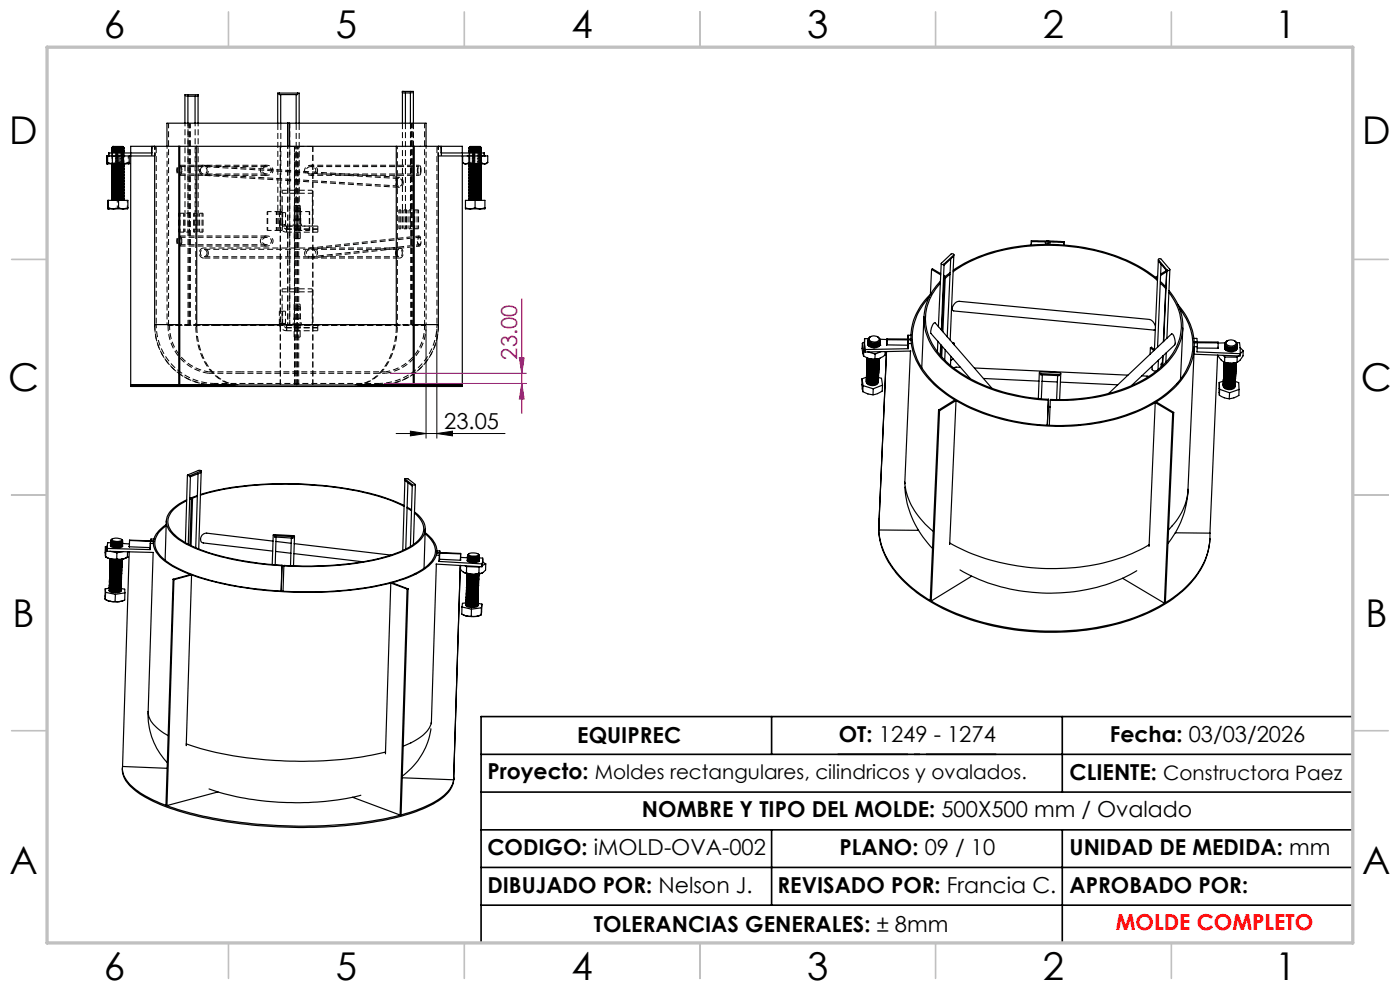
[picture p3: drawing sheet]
<svg xmlns="http://www.w3.org/2000/svg" width="297mm" height="210mm" viewBox="0 0 297 210" stroke-linecap="round" stroke-linejoin="round" font-family="sans-serif">
<defs><g id="words">
<g font-size="8.1">
<text x="22" y="8">6</text>
<text x="71.2" y="8">5</text>
<text x="121.2" y="8">4</text>
<text x="171.3" y="8">3</text>
<text x="221.3" y="8">2</text>
<text x="270.5" y="8">1</text>
<text x="2" y="30.5">D</text>
<text x="289" y="30.5">D</text>
<text x="1.7" y="83">C</text>
<text x="288.7" y="83">C</text>
<text x="2.7" y="133">B</text>
<text x="289.7" y="133">B</text>
<text x="2" y="185.5">A</text>
<text x="289" y="185.5">A</text>
<text x="22" y="208">6</text>
<text x="71.2" y="208">5</text>
<text x="121.2" y="208">4</text>
<text x="171.3" y="208">3</text>
<text x="221.3" y="208">2</text>
<text x="270.5" y="208">1</text>
</g>
<text font-size="4.7" fill="#a0006e" x="109.7" y="76.3" transform="rotate(-90 109.7 76.3)">23.00</text>
<g font-size="4.7">
<text x="94.2" y="90.9">23.05</text>
<text x="122.5" y="157.5">EQUIPREC</text>
<text x="178" y="157.4">OT: 1249 - 1274</text>
<text x="235.5" y="157.5">Fecha: 03/03/2026</text>
<text x="103.4" y="165.2">Proyecto: Moldes rectangulares, cilindricos y ovalados.</text>
<text x="226.9" y="165.5">CLIENTE: Constructora Paez</text>
<text x="136.2" y="173.3">NOMBRE Y TIPO DEL MOLDE: 500X500 mm / Ovalado</text>
<text x="103.4" y="181.3">CODIGO: iMOLD-OVA-002</text>
<text x="178.1" y="181.3">PLANO: 09 / 10</text>
<text x="226.9" y="181.3">UNIDAD DE MEDIDA: mm</text>
<text x="103.4" y="189.5">DIBUJADO POR: Nelson J.</text>
<text x="164.9" y="189.5">REVISADO POR: Francia C.</text>
<text x="226.9" y="189.5">APROBADO POR:</text>
<text x="126" y="197.7">TOLERANCIAS GENERALES: ± 8mm</text>
</g>
<text font-size="4.7" fill="#f00" x="236.7" y="197.3">MOLDE COMPLETO</text>
</g></defs>
<g fill="none" stroke="#000" stroke-width=".21" stroke-dasharray="1.3 .6" stroke-linecap="butt">
<path d="M86 19.7v-.3M87.1 19.7h.6M87.7 19.7v-.3M23.1 33.1v-.7M23.6 33.1l.2 .1M23.7 32.4v.7M23.8 34.4l.1 .2M23.8 34.1l.1 .1M23.8 33.8l.1 .1M23.8 33.7v.1M23.8 33.5l.1 .1M23.8 33.4v.1"/>
<path d="M23.8 33.2l.1 .1M23.8 33.1v.1M23.8 32.8l.1 .2M23.8 32.5l.1 .1M23.8 34.6l-.2 .1M23.8 32.4v.1M23.9 34.6l-.1 .1M23.9 34.2l-.1 .2M23.9 33.9l-.1 .2M23.9 33.6l-.1 .1M23.9 33.3l-.1 .1M23.9 33l-.1 .1"/>
<path d="M23.9 32.6l-.1 .2M26.1 34.6l.2-.2M26.1 34.2l.2-.1M26.1 33.9l.2-.1M26.1 33.6l.2-.1M26.1 33.3l.2-.1M26.1 33l.2-.2M26.1 32.6l.2-.1M26.3 33.2l.2-.1M26.3 34.7l-.2-.1M26.3 34.4l-.2-.2M26.3 34.1l-.2-.2"/>
<path d="M26.3 33.8v-.1M26.3 33.7l-.2-.1M26.3 33.5v-.1M26.3 33.4l-.2-.1M26.3 33.2v-.1M26.3 33.1l-.2-.1M26.3 32.8l-.2-.2M26.3 32.5l-.1-.1M26.3 33.1v-.7M26.5 34.7l-.2-.1M27.2 34.4l.1 .3M27.7 33.1v-.7"/>
<path d="M27.8 32.4v.7M32.2 33.1v-.7M39.3 20.4v-.3M39.8 20.4h-.5M41.4 20.4v-.3M59.3 20v-.3M62.5 31.1h.3M63.1 31.1h.3M63.2 20v-.3M63.2 20h-.1M85.4 26.1v18.4M87.1 26.1v18.4"/>
<path d="M93.6 33.1v-.7M98.1 32.4v.7M98.1 33.1v-.7M99.4 33.1l.2 .1M99.5 32.4v.7M99.5 33.4v.1M99.5 33.2l.2 .1M99.5 33.5l.2 .1M99.5 33.1v.1M99.5 33.8l.2 .1M99.5 33.7v.1M99.5 32.5l.2 .1"/>
<path d="M99.5 34.4l.2 .2M99.5 32.8l.2 .2M99.5 34.1l.2 .1M99.6 34.6l-.2 .1M99.6 32.4l-.1 .1M99.7 33.6l-.2 .1M99.7 33.3l-.2 .1M99.7 33.9l-.2 .2M99.7 34.2l-.2 .2M99.7 32.6l-.2 .2M99.7 33l-.2 .1M99.7 34.6l-.2 .1"/>
<path d="M101.9 33.3l.2-.1M101.9 33.6l.2-.1M101.9 33.9l.2-.1M101.9 32.6l.2-.1M101.9 34.6l.2-.2M101.9 33l.2-.2M101.9 34.2l.2-.1M102.1 33.2l.1-.1M102.1 33.5v-.1M102.1 33.7l-.2-.1M102.1 33.4l-.2-.1M102.1 33.2v-.1"/>
<path d="M102.1 33.8v-.1M102.1 34.1l-.2-.2M102.1 34.4l-.2-.2M102.1 32.8l-.2-.2M102.1 32.5l-.1-.1M102.1 33.1l-.2-.1M102.1 34.7l-.2-.1M102.1 33.1v-.7M102.2 34.7l-.1-.1M102.7 33.1v-.7M27 44.1l.1 .2M37.9 45.2h.3"/>
<path d="M37.9 49.2h.3M60.8 48l-.2-.3M62.4 43.6v7M62.4 49.3h.7M63.1 43.6h-.7M63.1 43.6v7M63.1 50.6h-.7M63.1 46.6h-.7M63.1 44.6h-.7M63.1 48h-.7M63.7 43.6v7M85.1 44.5h-.5"/>
<path d="M85.1 48.5h-.5M86 44.5v-18.4M87.7 44.5v-18.4M88.5 44.5h-.6M88.5 48.5h-.6M88.8 44.5h-.3M88.8 48.5h-.3M35.7 69a10 10 0 0 0 8.6 10.2M35.7 69h.3M41.5 69.1h.3M41.8 69.1h-.3M44.3 79.2h6.9"/>
<path d="M60.8 68.9l-.2-.3M61.1 68.9h-.1M61.1 68.9h.4M62.4 64.5v7M62.4 70.2h.6M62.5 69.1h.3M62.8 69.1h.3M63 64.5v7M63 64.5h-.6M63 71.5h-.6M63 67.5h-.6M63 65.5h-.6"/>
<path d="M63 68.9h-.6M63.1 69.1h.3M63.7 64.5v7M81.8 79.2a10 10 0 0 0 8.6-10.2M84.1 69.1h.2M84.3 69.1h-.2M90.1 69h.3M45.3 81.3v.3M62.8 81.6h.3M80.4 81.3h.1M80.5 81.6v-.3"/>
</g>
<g fill="none" stroke="#000" stroke-width=".21" stroke-dasharray="1.3 .6" stroke-dashoffset=".5" stroke-linecap="butt">
<path d="M26.1 34.6h-1M26.1 34.2h-1M26.1 33.9h-1M26.1 33.6h-1M26.1 33.3h-1M26.1 33h-1M26.1 32.6h-1M85.5 38.7a.88 .88 0 0 0-.9-1.1 .88 .88 0 0 0-.7 1.3 .82 .82 0 0 0 .9 .8 .82 .82 0 0 0 .7-1M100.8 33.6h-1.1M100.8 33.3h-1.1M100.8 33.9h-1.1M100.8 34.2h-1.1"/>
<path d="M100.8 32.6h-1.1M100.8 34.6h-1.1M100.8 33h-1.1M101.9 33.6h-1.1M101.9 33.3h-1.1M101.9 33.9h-1.1M101.9 34.2h-1.1M101.9 32.6h-1.1M101.9 34.6h-1.1M101.9 33h-1.1M22.9 44.1l1 .2M23.9 44.3l1-.2"/>
<path d="M24.9 44.1l1 .2M25.9 44.3l1.1-.2M37.9 45.2v4M38.2 45.2v4M39 45.2v4M39.2 45.2v4M39.9 49.2v-4M40.2 49.2v-4M41.1 45.2v4M41.2 45.2v4M41.4 45.2v4M41.8 45.2v4"/>
<path d="M42 49.2v-4M42.3 49.2v-4M42.9 45.2v4M43.1 45.2v4M56.7 44.9v4M56.8 44.9v4M58.6 44.9v4M58.7 44.9v4M58.9 44.9v4M59.2 44.9v4M59.6 48.9v-4M59.9 48.9v-4"/>
<path d="M62.5 44.9v4M62.8 44.9v4M63.2 44.9v4M63.5 48.9v-4M63.7 44.9v4M63.8 48.9v-4M65.6 44.9v4M65.7 44.9v4M66.1 54.5l22.9-2.6M83.9 53.7a.85 .85 0 0 0 .8 1 .85 .85 0 0 0 .8-.9 .86 .86 0 0 0-.7-1.2 .86 .86 0 0 0-.9 1.1M84.6 44.5v4M84.9 44.5v4"/>
<path d="M85.1 44.5v4M85.4 44.5v4M85.7 44.5v4M86 48.5v-4M86.2 44.5v4M86.3 48.5v-4M86.8 44.5v4M87.1 44.5v4M87.7 48.5v-4M87.9 44.5v4M88 44.5v4M88.5 44.5v4"/>
<path d="M88.8 44.5v4M88.9 50.1l-23.1 2.5M88.9 50.3l-23 2.6M33.1 68.8a12.5 12.5 0 0 0 12.2 12.5M45.9 69h44.2M90.4 68.9h-28.9M80.5 81.3a12.5 12.5 0 0 0 12.2-12.5"/>
</g>
<g fill="none" stroke="#000" stroke-width=".21" stroke-dasharray="1.3 .6" stroke-dashoffset=".4" stroke-linecap="butt">
<path d="M24.5 33.2h-.7M39 45.2h-.8M39 49.2h-.8M43.1 45.2h-.8M43.1 49.2h-.8M59.2 44.9h.7M59.2 48.9h.7M59.3 47.7a1.55 1.55 0 0 0 1.5 1.5M62.2 48h-2.3M63.7 46.5v-2.3M66.3 48h-2.3M35.7 69h10"/>
<path d="M36 69h9.9M59.3 68.6a1.55 1.55 0 0 0 1.5 1.6M62.1 68.9h-2.2M63.7 67.4v-2.3M66.3 68.9h-2.3M45.3 81.6a12.5 12.5 0 0 1-12.5-12.3M80.5 81.6a12.5 12.5 0 0 0 12.5-12.3"/>
</g>
<g fill="none" stroke="#000" stroke-width=".21" stroke-dasharray="1.3 .6" stroke-dashoffset=".3" stroke-linecap="butt">
<path d="M23.8 34.6h2.5M85.3 38.7a.66 .66 0 0 0-.7-.8 .66 .66 0 0 0-.4 1.1 .6 .6 0 0 0 .7 .5 .6 .6 0 0 0 .4-.8M99.6 34.6h2.5M44.2 53.7a1 1 0 0 0-1.2-1.1 1 1 0 0 0-.6 1.6 .96 .96 0 0 0 1.1 .5 .96 .96 0 0 0 .7-1M56.7 48.9h2.5M56.7 44.9h2.5M59.3 45.1v2.6M59.9 40.4h6.4M59.9 45.1v2.6M59.9 47.7h-.6h1.3h-.7M59.9 45.1h-.6M60 47.7v-2.6"/>
<path d="M60.6 45.1h-.7M60.6 47.7v-2.6M60.8 48.6v.6v-1.2v.6M63.1 49.3h.6M63.2 44.9h2.5M63.2 48.9h2.5M63.2 44.9h-.7M63.2 48.9h-.7M63.7 43.6h-.6M63.7 50.6h-.6M63.7 46.6h-.6M63.7 44.6h-.6"/>
<path d="M63.7 48h-.6M66.3 41h-6.4M67.4 48.6v.6M67.4 48v.6M84.1 53.7a.65 .65 0 0 0 .7 .8 .65 .65 0 0 0 .5-1 .62 .62 0 0 0-.7-.6 .62 .62 0 0 0-.5 .8M59.3 66v2.6M59.9 61.3h6.4M59.9 66v2.6M59.9 68.6h-.6h1.2h-.6M59.9 66h-.6M60 68.6v-2.6M60.6 66h-.7"/>
<path d="M60.6 68.6v-2.6M60.8 69.5v.7v-1.3v.6M63 70.2h.7M63.7 64.5h-.7M63.7 71.5h-.7M63.7 65.5h-.7M63.7 67.5h-.7M63.7 68.9h-.7M66.3 61.9h-6.4M67.4 69.5v.7M67.4 68.9v.6M49.9 81.6h.7"/>
<path d="M75.9 81.6h-.7"/>
</g>
<g fill="none" stroke="#000" stroke-width=".21" stroke-dasharray="1.3 .6" stroke-dashoffset=".6" stroke-linecap="butt">
<path d="M22.6 34.4l1.1 .3M23.7 34.7l1.1-.3M25.1 34.6h-1.2M25.1 34.2h-1.2M25.1 33.9h-1.2M25.1 33.6h-1.2M25.1 33.3h-1.2M25.1 33h-1.2M25.1 32.6h-1.2M26 34.7l-1.2-.3M26.3 34.7h-1.2M26.3 34.4h-1.2"/>
<path d="M26.3 34.1h-1.2M26.3 33.8h-1.2M26.3 33.7h-1.2M26.3 33.5h-1.2M26.3 33.4h-1.2M26.3 33.2h-1.2M26.3 33.1h-1.2M26.3 32.8h-1.2M26.3 32.5h-1.2M27.2 34.4l-1.2 .3M32.8 33.1v-2M32.8 31.1v2"/>
<path d="M32.9 31.1v2M38.4 36.1l-.2-.7a.64 .64 0 0 0-.6 1l.2 .4a.5 .5 0 0 0 .6-.1 .5 .5 0 0 0 0-.6M39.2 26.1v19.1M41.4 26.1v19.1M57.9 36.1a1.38 1.38 0 0 1-1.3 1.1 1.38 1.38 0 0 1-1.4-1.1 1.4 1.4 0 0 1 1.4-1 1.4 1.4 0 0 1 1.3 1M66 36.9h23M66 37.2h22.9M67 36.1a1.03 1.03 0 0 1-1.1 .8 1.03 1.03 0 0 1-.9-.9 1.08 1.08 0 0 1 1-.7 1.08 1.08 0 0 1 1 .8M67.4 36.1a1.45 1.45 0 0 1-1.4 1.1 1.45 1.45 0 0 1-1.4-1 1.42 1.42 0 0 1 1.4-1.1 1.42 1.42 0 0 1 1.4 1M88.9 35.1h-22.9M88.9 35.3h-22.9M93 31.1v2"/>
<path d="M93 33.1v-2M100.8 33.5h-1.3M100.8 33.4h-1.3M100.8 33.7h-1.3M100.8 33.2h-1.3M100.8 33.1h-1.3M100.8 33.8h-1.3M100.8 34.1h-1.3M100.8 34.4h-1.3M100.8 32.5h-1.3M100.8 32.8h-1.3M100.8 34.7h-1.3"/>
<path d="M100.8 33.2h-1.2M102.1 33.2h-1.3M102.1 33.5h-1.3M102.1 33.4h-1.3M102.1 33.7h-1.3M102.1 33.1h-1.3M102.1 33.8h-1.3M102.1 34.1h-1.3M102.1 34.4h-1.3M102.1 32.5h-1.3M102.1 32.8h-1.3M102.1 34.7h-1.3"/>
<path d="M38.4 51.1l-.2-.7a.64 .64 0 0 0-.6 1l.2 .4a.5 .5 0 0 0 .6-.1 .5 .5 0 0 0 0-.6M39.9 45.2v-19.1M40.2 45.2h-1.2M40.2 49.2h-1.2M41.1 45.2h1.2M41.1 49.2h1.2M42 45.2v-19.1M57.9 51.1a1.38 1.38 0 0 1-1.3 1.1 1.38 1.38 0 0 1-1.4-1.1 1.4 1.4 0 0 1 1.4-1 1.4 1.4 0 0 1 1.3 1M59.9 48v-7.6M66 54.7a1.08 1.08 0 0 1-1.4-.9 1.08 1.08 0 0 1 1.2-1.2 1.08 1.08 0 0 1 1.3 .4 1.08 1.08 0 0 1-.2 1.4l-.9 .3M66 54.5a.79 .79 0 0 1-1-.7 .79 .79 0 0 1 .8-.9 .81 .81 0 0 1 1 .3 .81 .81 0 0 1-.1 1l-.7 .3M66.1 54.7l22.9-2.5"/>
<path d="M66.3 40.4v7.6M86.3 44.5h-1.2M86.3 48.5h-1.2M86.8 44.5h1.1M86.8 48.5h1.1M41.5 69.1v-38.1M41.8 68.8h-3.9M51.1 79.2h30.7M51.2 78.9h30.6M59.9 68.9v-7.6M62.5 69.1v-38M62.8 69.1v-38.1"/>
<path d="M62.8 69.1v-38M63.1 69.1v-38M63.1 69.1v-38.1M63.4 69.1v-38M66.3 61.3v7.6M84.3 69.1v-38.1M87.9 68.8h-3.8"/>
</g>
<g fill="none" stroke="#000" stroke-width=".21" stroke-dasharray="1.3 .6" stroke-dashoffset=".1" stroke-linecap="butt">
<path d="M42.3 36.1a1.01 1.01 0 0 0 1.5 .9 1.01 1.01 0 0 0-.1-1.8l-.6-.1M59.5 31.1v50.5M62.5 31.1v50.5M62.5 31.1h-3M66.4 31.1v50.5M66.4 31.1h-3M89.3 36.1a.73 .73 0 0 0-.5-1 1.71 1.71 0 0 0 .1 2.1 1.01 1.01 0 0 0 .4-1.1M88.9 52.2a1.66 1.66 0 0 0 0-2.1 1.62 1.62 0 0 0 0 2.1M44.3 78.9h6.9M62.6 81.6l-.1-12.5M62.8 81.6v-12.5M62.9 81.6l-.1-12.5"/>
<path d="M63.1 81.6v-12.5M63.4 81.6v-12.5"/>
</g>
<g fill="none" stroke="#000" stroke-width=".21" stroke-dasharray="1.3 .6" stroke-dashoffset=".7" stroke-linecap="butt">
<path d="M23.8 33.2v1.4M24.8 33.1v1.3M25.1 34.7h-1.3M25.1 34.4h-1.3M25.1 34.1h-1.3M25.1 33.8h-1.3M25.1 33.7h-1.3M25.1 33.5h-1.3M25.1 33.4h-1.3M25.1 33.2h-1.3M25.1 33.1h-1.3M25.1 32.8h-1.3"/>
<path d="M25.1 32.5h-1.3M26.3 34.6v-1.4M27.2 33.1v1.3M32.2 31.1v1.3M35.4 31v37.9M43.1 35.1l-.6 .3-.2 .7M57.6 36.1a.99 .99 0 0 1-1.1 .8 .99 .99 0 0 1-.9-1 1.06 1.06 0 0 1 1.1-.6 1.06 1.06 0 0 1 .9 .8M61.1 31v37.9M93.6 31.1v1.3M99.6 33.2v1.4M102.1 34.6v-1.4M57.6 51.1a.99 .99 0 0 1-1.1 .8 .99 .99 0 0 1-.9-1 1.06 1.06 0 0 1 1.1-.6 1.06 1.06 0 0 1 .9 .8"/>
<path d="M59.9 47.7a.95 .95 0 0 0 .9 .9M60.8 48.6a.86 .86 0 0 1-.8-.9M63.7 44.2h-1.3M66 52.6h-22.8M59.9 68.6a.95 .95 0 0 0 .9 1M60.8 69.5a.86 .86 0 0 1-.8-.9M61 68.9v-37.9M61.5 68.9v-37.9M63.7 65.1h-1.3M90.4 68.9v-37.9"/>
</g>
<path d="M89.2 36.1l-.2-.7a.75 .75 0 0 0-.3 1.1l.1 .3 .2 .1 .2-.8M24.9 42.5v1.6M27 42.5v1.6M62.4 46.5l-.2 1.5M64 48l-.3-1.5M88.9 51.9a1.21 1.21 0 0 0 0-1.6 1.21 1.21 0 0 0 0 1.6M62.4 67.4l-.3 1.5M64 68.9l-.3-1.5" fill="none" stroke="#000" stroke-width=".21" stroke-dasharray="1.3 .6" stroke-dashoffset=".8" stroke-linecap="butt"/>
<path d="M26.3 33.2h-1.8" fill="none" stroke="#000" stroke-width=".21" stroke-dasharray="1.3 .6" stroke-dashoffset=".9" stroke-linecap="butt"/>
<g fill="none" stroke="#000" stroke-width=".21" stroke-dasharray="1.3 .6" stroke-dashoffset=".2" stroke-linecap="butt">
<path d="M26.5 33.1h-2.9M35.8 26.1v42.8M42.5 36.1a.75 .75 0 0 0 .6 .8 .75 .75 0 0 0 .9-.6 .75 .75 0 0 0-.5-.9l-.4-.1-.4 .2-.2 .6M61.5 26.1v42.8M87.1 26.1v42.8M102.2 33.1h-2.8M43.9 53.7a.71 .71 0 0 0-1-.7 .71 .71 0 0 0-.1 1.2 .71 .71 0 0 0 1.1-.4v-.1M60.8 49.2h6.6M60.8 48.6h6.6M67.4 48h-6.6M67.4 48.6h-6.6M36 69a9.7 9.7 0 0 0 8.3 9.9"/>
<path d="M39.9 68.9v-42.8M40.1 68.9v-42.8M40.2 68.9v-42.8M40.4 68.9v-42.8M45.7 69h44.7M60.8 70.2h6.6M60.8 69.6h6.6M61 68.9h-25.6M67.4 68.9h-6.6M67.4 69.5h-6.6M81.8 78.9a9.7 9.7 0 0 0 8.3-9.9M87.3 68.9v-42.8"/>
<path d="M87.4 68.9v-42.8M87.6 68.9v-42.8M90.1 68.9v-42.8M45.3 81.3h35.1"/>
</g>
<g fill="none" stroke="#000" stroke-width=".21" stroke-dasharray="1.3 .6" stroke-dashoffset="-.1" stroke-linecap="butt">
<path d="M38 36.9h18.6M38 37.2h18.6M38.6 36.1a.7 .7 0 0 0-.1-.7 .7 .7 0 0 0-.7-.3 1.45 1.45 0 0 0 .2 2.1 .89 .89 0 0 0 .6-1.1M56.6 35.1h-18.6M56.6 35.3h-18.6M38 51.9h18.6M38 52.2h18.6M38.6 51.1a.7 .7 0 0 0-.1-.7 .7 .7 0 0 0-.7-.3 1.45 1.45 0 0 0 .2 2.1 .89 .89 0 0 0 .6-1.1M43.2 54.5h41.6M43.2 54.7h41.6M56.6 50.1h-18.6M56.6 50.3h-18.6"/>
<path d="M84.8 52.6h-18.7M84.8 52.9h-41.6M32.8 69.1a12.5 12.5 0 0 0 11.6 12.5M50.6 81.6a8.5 8.5 0 0 1-7.3-5.5 16.3 16.3 0 0 1-1.5-6.8M75.2 81.6a8.5 8.5 0 0 0 7.4-5.5 16.3 16.3 0 0 0 1.5-6.8M81.4 81.6a12.5 12.5 0 0 0 11.6-12.5"/>
</g>
<path d="M33.1 31v37.8M43.2 37.2l41.6 2.5M43.2 36.9l41.6 2.6M58.9 26.1v18.8M62.8 26.1v18.8M84.8 37.9l-41.6-2.6M84.8 37.6l-41.6-2.5M59.6 44.9v-18.8M63.5 44.9v-18.8M92.7 68.8v-37.8M50.4 81.6a8.5 8.5 0 0 1-7.3-5.5 16.3 16.3 0 0 1-1.6-7M75.5 81.6a8.5 8.5 0 0 0 7.3-5.5 16.3 16.3 0 0 0 1.5-7" fill="none" stroke="#000" stroke-width=".21" stroke-dasharray="1.3 .6" stroke-dashoffset="-.2" stroke-linecap="butt"/>
<g fill="none" stroke="#000" stroke-width=".25">
<path d="M59.2 19.7h-.3v6.4M59.2 19.7h3.9M59.2 19.7v.4h3.9v-.4M63.1 19.7h.4v6.4M85.4 19.4h.1M85.4 19.4v6.7M85.4 19.7h1.7M85.4 19.4h1.7M86 19.7v6.4M87.1 19.4h.6v6.7M87.1 19.4v6.7M22.7 34.7l-.1-1.6h10.2v36.2"/>
<path d="M22.7 34.7h1.3M22.7 34.7h.1M22.8 34.5l1.2 .2M22.8 34.5l-.1 .2M22.8 33.1v1.4M23.1 32.4l-.1 .7M23.1 33.1h.1M23.1 32.4v.7M23.7 34.7h.1M23.7 39.8h2.6M23.7 39.5h2.6M23.7 39.2h2.6"/>
<path d="M23.7 39.1h2.6M23.7 38.9h2.6M23.7 38.8h2.6M23.7 38.6h2.6M23.7 38.5h2.6M23.7 38.2h2.6M23.7 37.9h2.6M23.7 37.6h2.6M23.7 37.3h2.6M23.7 37.2h2.6M23.7 37h2.6M23.7 36.9h2.6"/>
<path d="M23.7 36.6h2.6M23.7 36.3h2.6M23.7 36h2.6M23.7 35.7h2.6M23.7 35.4h2.6M23.7 35.3h2.6M23.7 35.1h2.6M23.7 35h2.6M23.7 34.7h2.6M23.7 32.2h2.6M23.7 31.9h2.6M23.7 31.8h2.6"/>
<path d="M23.7 31.6h2.6M23.7 31.3h2.6M23.7 31.5v.1M23.7 31.8v.1M23.7 32.2h.1M23.7 35v.1M23.7 35.3v.1M23.7 35.7h.1M23.7 36h.1M23.7 36.3h.1M23.7 36.6h.1M23.7 36.9v.1"/>
<path d="M23.7 37.2v.1M23.7 37.6h.1M23.7 37.9h.1M23.7 38.2h.1M23.7 38.5v.1M23.7 38.8v.1M23.7 39.1v.1M23.7 39.5h.1M23.7 39.8h.1M23.7 39.8l.2 .2M23.7 39.5l.2 .1M23.7 39.2l.2 .1"/>
<path d="M23.7 38.9l.2 .1M23.7 38.6l.2 .1M23.7 38.2l.2 .2M23.7 37.9l.2 .2M23.7 37.6l.2 .1M23.7 37.3l.2 .1M23.7 37l.2 .1M23.7 36.6l.2 .2M23.7 36.3l.2 .2M23.7 36l.2 .2M23.7 35.7l.2 .1M23.7 35.4l.2 .1"/>
<path d="M23.7 35.1l.2 .1M23.7 34.7l.2 .2M23.7 32.2l.2 .1M23.7 31.9l.2 .1M23.7 31.6l.2 .1M23.7 31.3l.2 .1M23.9 40h2.2M23.9 39.6h2.2M23.9 39.3h2.2M23.9 39h2.2M23.9 38.7h2.2M23.9 38.4h2.2"/>
<path d="M23.9 38.1h2.2M23.9 37.7h2.2M23.9 37.4h2.2M23.9 37.1h2.2M23.9 36.8h2.2M23.9 36.5h2.2M23.9 36.2h2.2M23.9 35.8h2.2M23.9 35.5h2.2M23.9 35.2h2.2M23.9 34.9h2.2M23.9 32.3h2.2"/>
<path d="M23.9 32h2.2M23.9 31.7h2.2M23.9 31.4h2.2M23.9 31.1h.1M23.9 31.1h2.2l.2 .2M23.9 40l-.2 .1M23.9 39.6l-.2 .2M23.9 39.3l-.2 .2M23.9 39l-.2 .1M23.9 38.7l-.2 .1M23.9 38.4l-.2 .1M23.9 38.1l-.2 .1"/>
<path d="M23.9 37.7l-.2 .2M23.9 37.4l-.2 .2M23.9 37.1l-.2 .1M23.9 36.8l-.2 .1M23.9 36.5l-.2 .1M23.9 36.2l-.2 .1M23.9 35.8l-.2 .2M23.9 35.5l-.2 .2M23.9 35.2l-.2 .1M23.9 34.9l-.2 .1M23.9 32.3l-.1 .1M23.9 32l-.2 .2"/>
<path d="M23.9 31.7l-.2 .1M23.9 31.4l-.2 .1M23.9 31.1l-.2 .2M24 34.7h2.3M25.2 34.5l1.1 .2M25.2 34.5l-1.2 .2M25.2 33.1v1.4M26.1 40l.2 .1M26.1 39.6l.2 .2M26.1 39.3l.2 .2M26.1 39l.2 .1M26.1 38.7l.2 .1"/>
<path d="M26.1 38.4l.2 .1M26.1 38.1l.2 .1M26.1 37.7l.2 .2M26.1 37.4l.2 .2M26.1 37.1l.2 .1M26.1 36.8l.2 .1M26.1 36.5l.2 .1M26.1 36.2l.2 .1M26.1 35.8l.2 .2M26.1 35.5l.2 .2M26.1 35.2l.2 .1M26.1 34.9l.2 .1"/>
<path d="M26.1 32.3l.1 .1M26.1 32l.2 .2M26.1 31.7l.2 .1M26.1 31.4l.2 .1M26.3 34.7h.1M26.3 31.5v.1M26.3 31.8v.1M26.3 32.2h.1M26.3 35v.1M26.3 35.3v.1M26.3 35.7h.1M26.3 36h.1"/>
<path d="M26.3 36.3h.1M26.3 36.6h.1M26.3 36.9v.1M26.3 37.2v.1M26.3 37.6h.1M26.3 37.9h.1M26.3 38.2h.1M26.3 38.5v.1M26.3 38.8v.1M26.3 39.1v.1M26.3 39.5h.1M26.3 39.8h.1"/>
<path d="M26.3 39.8l-.2 .2M26.3 39.5l-.2 .1M26.3 39.2l-.2 .1M26.3 38.9l-.2 .1M26.3 38.6l-.2 .1M26.3 38.2l-.2 .2M26.3 37.9l-.2 .2M26.3 37.6l-.2 .1M26.3 37.3l-.2 .1M26.3 37l-.2 .1M26.3 36.6l-.2 .2M26.3 36.3l-.2 .2"/>
<path d="M26.3 36l-.2 .2M26.3 35.7l-.2 .1M26.3 35.4l-.2 .1M26.3 35.1l-.2 .1M26.3 34.7l-.2 .2M26.3 32.2l-.2 .1M26.3 31.9l-.2 .1M26.3 31.6l-.2 .1M26.3 31.3l-.2 .1M26.3 34.7h1M27.3 34.7h.1M27.4 34.5l-1.1 .2"/>
<path d="M27.4 34.5l-.1 .2M27.4 33.1v1.4M27.7 33.1v48.9h70.4v-48.9M32.2 31.1h.1M32.2 31.1v1.3h-9.1M32.8 31h5.1M32.8 31h-5.1v1.4M32.8 31l-.6 .1M37.9 31h3.8M37.9 31v50.6M38.1 31v50.6M39.8 20.1h-.6v6"/>
<path d="M39.8 20.1h2.2v6M39.8 20.1v.3h2.1v-.3M39.9 20.4v5.7M41.4 20.4v5.7M41.7 31h42.4M41.7 31v38.3M59.5 20.1v6M61 26.1h-25.6v4.9M61 26.1h.1M61 26.1h.4M61 26.1v4.9M61.4 26.1h29v4.9"/>
<path d="M61.4 26.1v4.9M62.8 20.1v6M84.1 31h3.8M84.1 31v38.3M87.7 31v50.6M87.9 31h5.1M87.9 31v50.6M93 31h5.1v1.4M93 31l.6 .1M93.6 31.1h.1M93.6 31.1v1.3h9.1M98.1 34.5l.7 .2"/>
<path d="M98.1 34.5l.4 .2h.3M98.1 33.1v1.4M98.8 34.7h2M99.5 34.5l-.7 .2M99.5 34.5l1.3 .2M99.5 33.1v1.4M99.5 34.7h.1M99.5 35.7h2.6M99.5 31.8h2.6M99.5 37.6h2.6M99.5 37.9h2.6M99.5 36.3h2.6"/>
<path d="M99.5 31.6h2.6M99.5 36h2.6M99.5 39.8h2.6M99.5 37h2.6M99.5 38.6h2.6M99.5 38.5h2.6M99.5 36.6h2.6M99.5 31.9h2.6M99.5 32.2h2.6M99.5 37.3h2.6M99.5 35.3h2.6M99.5 38.9h2.6"/>
<path d="M99.5 38.2h2.6M99.5 38.8h2.6M99.5 39.5h2.6M99.5 39.2h2.6M99.5 35.4h2.6M99.5 37.2h2.6M99.5 36.9h2.6M99.5 34.7h1.3M99.5 35.1h2.6M99.5 39.1h2.6M99.5 35h2.6M99.5 31.3h2.6"/>
<path d="M99.5 31.3l.2-.2h2.2l.2 .2M99.5 31.5v.1M99.5 31.8v.1M99.5 32.2h.1M99.5 35v.1M99.5 35.3v.1M99.5 35.7h.1M99.5 36h.1M99.5 36.3h.1M99.5 36.6h.1M99.5 36.9v.1M99.5 37.2v.1"/>
<path d="M99.5 37.6h.1M99.5 37.9h.1M99.5 38.2h.1M99.5 38.5v.1M99.5 38.8v.1M99.5 39.1v.1M99.5 39.5h.1M99.5 39.8h.1M99.5 36.3l.2 .2M99.5 35.7l.2 .1M99.5 31.6l.2 .1M99.5 37l.2 .1"/>
<path d="M99.5 37.6l.2 .1M99.5 31.9l.2 .1M99.5 37.3l.2 .1M99.5 38.9l.2 .1M99.5 38.2l.2 .2M99.5 39.5l.2 .1M99.5 39.2l.2 .1M99.5 38.6l.2 .1M99.5 36l.2 .2M99.5 39.8l.2 .2M99.5 37.9l.2 .2M99.5 36.6l.2 .2"/>
<path d="M99.5 35.1l.2 .1M99.5 34.7l.2 .2M99.5 32.2l.2 .1M99.5 35.4l.2 .1M99.5 31.3l.2 .1M99.7 31.7h2.2M99.7 37.7h2.2M99.7 36.5h2.2M99.7 35.8h2.2M99.7 37.1h2.2M99.7 39.6h2.2M99.7 32h2.2"/>
<path d="M99.7 40h2.2M99.7 37.4h2.2M99.7 35.2h2.2M99.7 39h2.2M99.7 38.4h2.2M99.7 32.3h2.2M99.7 36.2h2.2M99.7 38.1h2.2M99.7 38.7h2.2M99.7 39.3h2.2M99.7 36.8h2.2M99.7 34.9h2.2"/>
<path d="M99.7 35.5h2.2M99.7 31.4h2.2M99.7 31.7l-.2 .1M99.7 37.7l-.2 .2M99.7 35.8l-.2 .2M99.7 39.6l-.2 .2M99.7 32l-.2 .2M99.7 40l-.2 .1M99.7 37.4l-.2 .2M99.7 35.2l-.2 .1M99.7 32.3l-.1 .1M99.7 36.2l-.2 .1"/>
<path d="M99.7 38.1l-.2 .1M99.7 38.7l-.2 .1M99.7 36.8l-.2 .1M99.7 36.5l-.2 .1M99.7 34.9l-.2 .1M99.7 39l-.2 .1M99.7 35.5l-.2 .2M99.7 31.4l-.2 .1M99.7 39.3l-.2 .2M99.7 37.1l-.2 .1M99.7 38.4l-.2 .1M100.8 34.7h1.3"/>
<path d="M100.8 34.7h2M101.9 31.7l.2 .1M101.9 37.7l.2 .2M101.9 35.8l.2 .2M101.9 39.6l.2 .2M101.9 32l.2 .2M101.9 40l.2 .1M101.9 37.4l.2 .2M101.9 35.2l.2 .1M101.9 32.3l.1 .1M101.9 36.2l.2 .1M101.9 38.1l.2 .1"/>
<path d="M101.9 38.7l.2 .1M101.9 36.8l.2 .1M101.9 36.5l.2 .1M101.9 34.9l.2 .1M101.9 39l.2 .1M101.9 35.5l.2 .2M101.9 31.4l.2 .1M101.9 39.3l.2 .2M101.9 37.1l.2 .1M101.9 38.4l.2 .1M102.1 34.7h.1M102.1 31.5v.1"/>
<path d="M102.1 31.8v.1M102.1 32.2h.1M102.1 35v.1M102.1 35.3v.1M102.1 35.7h.1M102.1 36h.1M102.1 36.3h.1M102.1 36.6h.1M102.1 36.9v.1M102.1 37.2v.1M102.1 37.6h.1M102.1 37.9h.1"/>
<path d="M102.1 38.2h.1M102.1 38.5v.1M102.1 38.8v.1M102.1 39.1v.1M102.1 39.5h.1M102.1 39.8h.1M102.1 36.3l-.2 .2M102.1 35.7l-.2 .1M102.1 31.6l-.2 .1M102.1 37l-.2 .1M102.1 37.6l-.2 .1M102.1 31.9l-.2 .1"/>
<path d="M102.1 37.3l-.2 .1M102.1 38.9l-.2 .1M102.1 38.2l-.2 .2M102.1 39.5l-.2 .1M102.1 39.2l-.2 .1M102.1 38.6l-.2 .1M102.1 36l-.2 .2M102.1 39.8l-.2 .2M102.1 37.9l-.2 .2M102.1 36.6l-.2 .2M102.1 35.1l-.2 .1M102.1 34.7l-.2 .2"/>
<path d="M102.1 32.2l-.2 .1M102.1 35.4l-.2 .1M102.1 31.3l-.2 .1M102.1 34.5l-1.3 .2M102.1 34.5l.7 .2M102.1 33.1v1.4M102.7 32.4l.1 .7M102.7 33.1h.1M102.7 32.4v.7M103.5 34.5l-.7 .2M103.5 34.5l-.4 .2h-.3M103.5 34.5v-1.4h-10.5v36.2"/>
<path d="M22.9 44.3h.1M22.9 44.3h1.2M23 44.1l1.1 .2M23 44.1l-.1 .2M23 42.5v1.6M23.7 42.3h2.6M23.7 42h2.6M23.7 41.7h2.6M23.7 41.4h2.6M23.7 41.1h2.6M23.7 40.7h2.6M23.7 40.8h2.6"/>
<path d="M23.7 40.5h2.6M23.7 40.4h2.6M23.7 40.1h2.6M23.7 40.1h.1M23.7 40.4v.1M23.7 40.7v.1M23.7 41.1h.1M23.7 41.4h.1M23.7 41.7h.1M23.7 42h.1M23.7 42.3v.2M23.7 42l.2 .2"/>
<path d="M23.7 41.7l.2 .2M23.7 41.4l.2 .1M23.7 41.1l.2 .1M23.7 40.8l.2 .1M23.7 40.5l.2 .1M23.7 40.1l.2 .2M23.9 42.2h2.2M23.9 41.9h2.2M23.9 41.5h2.2M23.9 41.2h2.2M23.9 40.9h2.2M23.9 40.6h2.2"/>
<path d="M23.9 40.3h2.2M23.9 42.2l-.2 .1M23.9 41.9l-.2 .1M23.9 41.5l-.2 .2M23.9 41.2l-.2 .2M23.9 40.9l-.2 .2M23.9 40.6l-.2 .1M23.9 40.3l-.2 .1M24.1 44.3h2M25.2 44.1l-1.1 .2M25.2 44.1l.9 .2M25.2 42.5v1.6"/>
<path d="M26.1 42.2l.2 .1M26.1 41.9l.2 .1M26.1 41.5l.2 .2M26.1 41.2l.2 .2M26.1 40.9l.2 .2M26.1 40.6l.2 .1M26.1 40.3l.2 .1M26.3 40.1h.1M26.3 40.4v.1M26.3 40.7v.1M26.3 41.1h.1M26.3 41.4h.1"/>
<path d="M26.3 41.7h.1M26.3 42h.1M26.3 42.3v.2M26.3 42l-.2 .2M26.3 41.7l-.2 .2M26.3 41.4l-.2 .1M26.3 41.1l-.2 .1M26.3 40.8l-.2 .1M26.3 40.5l-.2 .1M26.3 40.1l-.2 .2M27.1 44.1l-1 .2M27.1 44.1a.36 .36 0 0 1-.2 .3 .36 .36 0 0 1-.4-.1h-.4"/>
<path d="M27.1 44.1v-1.6h-4.2v1.8M98.7 44.1l1.1 .2M98.7 44.1v.1a.58 .58 0 0 0 .9 .1h.2M98.7 44.1v-1.6h4.2v1.6M99.5 41.7h2.6M99.5 41.4h2.6M99.5 42h2.6M99.5 40.8h2.6M99.5 41.1h2.6M99.5 40.1h2.6M99.5 42.3h2.6M99.5 40.7h2.6"/>
<path d="M99.5 40.5h2.6M99.5 40.4h2.6M99.5 41.4l.2 .1M99.5 40.1h.1M99.5 40.4v.1M99.5 40.7v.1M99.5 41.1h.1M99.5 41.4h.1M99.5 41.7h.1M99.5 42h.1M99.5 42.3v.2M99.5 40.8l.2 .1"/>
<path d="M99.5 41.1l.2 .1M99.5 40.5l.2 .1M99.5 41.7l.2 .2M99.5 42l.2 .2M99.5 40.1l.2 .2M99.7 41.5h2.2M99.7 41.9h2.2M99.7 40.9h2.2M99.7 41.2h2.2M99.7 40.6h2.2M99.7 42.2h2.2M99.7 40.3h2.2"/>
<path d="M99.7 41.5l-.2 .2M99.7 41.9l-.2 .1M99.7 41.2l-.2 .2M99.7 40.6l-.2 .1M99.7 40.9l-.2 .2M99.7 42.2l-.2 .1M99.7 40.3l-.2 .1M99.8 44.3h2M100.8 44.1l1 .2M100.8 44.1l-1 .2M100.8 42.5v1.6M101.9 41.5l.2 .2"/>
<path d="M101.9 41.9l.2 .1M101.9 41.2l.2 .2M101.9 40.6l.2 .1M101.9 40.9l.2 .2M101.9 42.2l.2 .1M101.9 40.3l.2 .1M102.1 41.4l-.2 .1M102.1 40.1h.1M102.1 40.4v.1M102.1 40.7v.1M102.1 41.1h.1M102.1 41.4h.1"/>
<path d="M102.1 41.7h.1M102.1 42h.1M102.1 42.3v.2M102.1 40.8l-.2 .1M102.1 41.1l-.2 .1M102.1 40.5l-.2 .1M102.1 41.7l-.2 .2M102.1 42l-.2 .2M102.1 40.1l-.2 .2M102.9 44.1l-1.1 .2M102.9 44.1v.2h-1.1M197.6 57.1l-.2 5.3"/>
<path d="M197.6 57.1l2 1.2M197.6 57.1l.2-.1 1.8 1.1M199.5 59.6a11 11 0 0 0-.2 16 29.9 29.9 0 0 0 17.3 8.6l2.9 .5 2.9 .2M199.7 55.9l-.6 13.4M200.2 58.7l.2 .1M200.2 59.2l.1 .1M200.2 58.4l.4 .3M200.2 56v.3M200.2 58.9v.3M200.2 58.9l.3 .1M200.3 56.3l-.6 13.7M200.3 59.3l-.1 .1"/>
<path d="M200.3 59.3l-.5 10.8M200.5 59l-.5 11.4M201.5 58.2l-1 .8M201.5 57.8l-1.3 1.1M201.7 55l-.8 16.5M202.2 57.6a34.7 34.7 0 0 1 20.6-5.6 37.6 37.6 0 0 1 21.7 6.7l1 .8M202.2 57.4a34.9 34.9 0 0 1 20.2-5.6 37.9 37.9 0 0 1 22.4 6.8l.8 .6M202.3 54.1a.31 .31 0 0 0-.2-.3 .31 .31 0 0 0-.3 .1l-2.1 1.9a.29 .29 0 0 0 .2 .4 .29 .29 0 0 0 .3-.2M202.3 54.1l-2.1 1.9M202.3 54.1v.3l-2.1 1.9M202.4 54l-.8 18.1M218.8 51.1h3.3"/>
<path d="M218.8 51.1v.2M218.8 51.1v.9v-.7M218.8 51.3h3M221.8 51.3v.5M222.1 51.1l3.6 .2M222.1 51.1h.1M222.1 51.1v.7M222.4 51.1v.7M225.7 51.4l-3-.1v.5M225.7 51.3v.1M225.7 51.3v.7v-.6M245.6 58.8l-.3 .2"/>
<path d="M245.6 58.6l-.5 .2M245.7 55l-.8 19.3M245.8 55.1a.29 .29 0 0 1 .2-.3 .29 .29 0 0 1 .3 .2l1.8 2.1a.31 .31 0 0 1-.2 .3 .31 .31 0 0 1-.3-.1M245.8 55.1l1.8 2.2M245.8 55.1l-.1 .3 1.9 2.1v-.2M246.3 56l-.7 17.7M247.5 57.6l-.1 3.3-1.2-1.2M247.5 57.5l-.6 14.9M247.5 57.6l-1.3 .8M247.5 57.6l-.2-.1-1.1 .6M248.2 57.2l-.7 14.6M32.8 68.9h5.1"/>
<path d="M41.7 68.9h42.4M87.9 68.9h5.1M183 72.8l-.1 1.1 .3 1.6M183 72.8l.2 1.6M183.2 75.5l1.2 .6M183.2 74.4l.3 .1M183.2 74.4v1.1M183.4 72.6l-.4 .2M183.4 71.8l.1 2.9M183.4 71.8l.1 2.3M183.4 71.8l.8 .1M183.5 74.1v.6"/>
<path d="M183.8 79.3a1.41 1.41 0 0 0 1.2 .9 1.41 1.41 0 0 0 1.4-.7v-.1M183.8 79.5a1.11 1.11 0 0 0 1.4 .9M183.8 79.7a1.36 1.36 0 0 0 2.2 .7l.2-.2 .2-.4M183.8 79.8a1.41 1.41 0 0 0 1.3 .9 1.41 1.41 0 0 0 1.3-.8M183.9 78.6a1.41 1.41 0 0 0 1.2 .8 1.41 1.41 0 0 0 1.3-.7M183.9 78.8a1.44 1.44 0 0 0 2.5 .1M183.9 78.9a1.05 1.05 0 0 0 1.3 1M183.9 79a1.07 1.07 0 0 0 1.3 .9M183.9 79.2a1.34 1.34 0 0 0 2.1 .7l.3-.3 .1-.3M183.9 79.4a1.03 1.03 0 0 0 1.3 1M183.9 78.8h.1M183.9 77.8a1.5 1.5 0 0 0 2.5 .2v-.1"/>
<path d="M183.9 77.9a1.39 1.39 0 0 0 2.2 .8l.3-.5v-.2M183.9 78a1.39 1.39 0 0 0 1.2 .9 1.39 1.39 0 0 0 1.3-.8M183.9 78.2a1.1 1.1 0 0 0 1.4 .9M183.9 78.3a1.21 1.21 0 0 0 1.4 .9M183.9 78.4a1.31 1.31 0 0 0 2 .9l.4-.3 .1-.4M183.9 78.7a1.34 1.34 0 0 0 2.1 .7l.4-.6M183.9 77.8h.1M183.9 78.3h.1M183.9 77.1a1.44 1.44 0 0 0 2.6 .1M183.9 77.2a1.1 1.1 0 0 0 1.4 .9M183.9 77.3a1.07 1.07 0 0 0 1.4 .8M183.9 77.4a1.39 1.39 0 0 0 2.2 .8l.3-.4v-.3"/>
<path d="M183.9 77.5a1.37 1.37 0 0 0 2.2 .7l.4-.6M183.9 77.7a1.34 1.34 0 0 0 2.2 .7l.3-.3v-.3M183.9 77v.1M184 76a1.14 1.14 0 0 0 1.4 .9M184 76.3a1.42 1.42 0 0 0 1.2 .9 1.42 1.42 0 0 0 1.3-.7v-.1M184 76.4a1.39 1.39 0 0 0 2.1 .7l.4-.6M184 76.5a1.4 1.4 0 0 0 1.2 .9 1.4 1.4 0 0 0 1.3-.8M184 76.7a1.34 1.34 0 0 0 2.1 .7l.3-.2 .1-.4M184 76.8a1.42 1.42 0 0 0 2.2 .6l.3-.5M184 76.9a1.31 1.31 0 0 0 2.1 .7l.3-.3 .1-.3M184 76.5h.1M184 75.9a1.57 1.57 0 0 0 2.5 .2 .96 .96 0 0 1-1.1 .7"/>
<path d="M184 75.9a1.06 1.06 0 0 0 1.4 .9M184 76.2a1.34 1.34 0 0 0 2.1 .7l.4-.3v-.3M184 75.9a1.56 1.56 0 0 0 2.5 .2M184.1 73v.2M184.1 73.1h.1M184.1 72.8a1.22 1.22 0 0 0 1.7 1 .78 .78 0 0 0 .9-.9M184.1 74.6l1.6 .5M184.1 72.2a1.44 1.44 0 0 0 2.6 .3v-.2M184.1 72.3a1.39 1.39 0 0 0 2.2 .8l.4-.4v-.2M184.1 72.5a1.37 1.37 0 0 0 2.2 .6l.4-.5M184.1 72.6a1.1 1.1 0 0 0 1.4 .9M184.1 72.8a1.21 1.21 0 0 0 1.4 .8"/>
<path d="M184.1 72.9l.3 .5M184.1 72.7v.1M184.2 72.1a1.12 1.12 0 0 0 1.5 .9 .91 .91 0 0 0 1-.8M184.3 76a1.76 1.76 0 0 0 1.9 .1M184.3 76.1h.1a1.89 1.89 0 0 0 1.8 .1M184.4 76.1l1.2 .1M184.4 76.1l1.7 .1M184.5 76.1h.1M184.5 71.6a1.4 1.4 0 0 1 2 .3 1.22 1.22 0 0 1-2 .3zM184.7 71.4a.66 .66 0 0 0-.5 .7 .66 .66 0 0 0 .6 .6 1.38 1.38 0 0 0 1.9-.6v-.2l-.5-.4M185.7 75.1l-.1 1.1M186.4 79a.89 .89 0 0 1-1.2 .9"/>
<path d="M186.4 79.6a.96 .96 0 0 1-1.2 .8M186.4 79.7a.98 .98 0 0 1-1.2 .7M186.4 78.3a.89 .89 0 0 1-1.1 .8M186.4 79.2a.98 .98 0 0 1-1.2 .7M186.4 78.9h.1M186.4 78.4a1 1 0 0 1-1.1 .8M186.4 77.9h.1M186.4 78.4h.1M186.5 77.3a.96 .96 0 0 1-1.2 .8M186.5 77.4a.98 .98 0 0 1-1.2 .7M186.5 77.1v.1M186.5 76.1a.97 .97 0 0 1-1.1 .8"/>
<path d="M186.7 72.7a.89 .89 0 0 1-1.2 .8M186.7 72.9a.99 .99 0 0 1-1.2 .7M186.7 73l-.3 .5M186.7 73.1l-.1 .2M186.7 73.2h.1M186.7 72.8v.1M186.7 72h1.5M186.9 74.6l-1.2 .5M187.8 74.6l-.1 .7-.4 .4-1 .4-.7 .1M188.1 74.6l-1.7 37.8M188.1 73h.1M188.1 73v.2"/>
<path d="M188.1 73.2h4.5M188.2 71.9h5.1v.2M188.2 72.1h5.1M188.2 71.9v.2M188.2 72.1l-.1 1.1M188.2 71.9l-.1 1.3M192.6 73.2l.1 .8M192.6 71.1v.8M192.7 74l-9.2 .1M192.7 72.9l-.1-.8v1.1M192.7 72.9v1.1M192.7 72.9h.6"/>
<path d="M193.1 74.5l-1.2 28.1M193.3 72.1h.1M193.3 71v.1h-.7M193.3 74.5l-9.8 .2M196 67.2l-.5 10.8M197.1 63.1a11.8 11.8 0 0 0-.4 16.5 30.4 30.4 0 0 0 16.4 9.3 45.4 45.4 0 0 0 29.7-2.5 18.8 18.8 0 0 0 9.4-9.1 11.8 11.8 0 0 0-2-11.9M197.5 62.3a12 12 0 0 0-2.8 14.7 23.8 23.8 0 0 0 12.1 10 46.8 46.8 0 0 0 34.7 .2 19.9 19.9 0 0 0 11-9.8 12.2 12.2 0 0 0-2.6-12.9M199 72.4l-.1 2.2M199.5 60.1a10.9 10.9 0 0 0-.2 15.1 27.5 27.5 0 0 0 14.4 8.2 40.3 40.3 0 0 0 8.7 1.3M199.6 73.1l-.1 2.2M199.7 73.2l-.1 2.3M199.9 73.5l-.1 2.2"/>
<path d="M200.5 74.2l-.1 2.2M201.7 75.6l-.1 1.9M202.1 72.8h.4M202.2 76.1l-.5 .4M202.3 65.9a.75 .75 0 0 1 0-1.2l.5-.6 .7-.2 40.4 3.9a1.75 1.75 0 0 1 1.2 1.4M202.3 66l42.5 4 .3-.1M202.5 72.8l-.2 .2M202.5 72.8l-.1 .4M203.8 77.9h-1.1l-.4 .2M206.7 78.1l32.6 1.5M220.5 79l-.2 5.6M220.8 79.3a.2 .2 0 0 1-.3-.2 .2 .2 0 0 1 .2-.2l4.2 .2 .1 .2-.3 .1"/>
<path d="M220.8 79.3l3.9 .1M220.8 79.3v.2l3.9 .2v-.3M221.1 79.5l-.2 5.1M224.4 79.7l-.2 5.1M225 79.3l-.2 5.5M242.2 79.7l1.5 .2M244.1 73.8l.7 .6M244.1 73.8l.2-.1 .6 .5M244.1 73.8l-.1 1.3M244.4 77.6v.7a.74 .74 0 0 0 1 .4M245.7 76.4l-.1 2M246.2 60l1.1 1.2"/>
<path d="M246.3 77.2v.6M246.7 76.9a.32 .32 0 0 0-.4 .3 .32 .32 0 0 0 .3 .4M246.7 75.6l-.1 1.3M246.7 75.5v1.7l.1 .2M247.3 61.2h.1M247.3 61.2l-.5 11.3M247.4 74.9l-.1 2M248 61.6a11 11 0 0 1-.7 15.6 28.2 28.2 0 0 1-15.7 7.2 39.4 39.4 0 0 1-8.8 .5M248 62a10.8 10.8 0 0 1-.7 14.9 26.6 26.6 0 0 1-14.7 7.2 44.3 44.3 0 0 1-9.8 .6v.2M250.9 69.6l-.5 10.8M253.3 71.8h.6l.1 .7M253.3 72.5h.1"/>
<path d="M253.3 72.5l.1 .2M253.3 72.5l5.1 .1v.1M253.4 72.7h.1M253.4 73.6l-1.4 30.2a12.8 12.8 0 0 1-4.1 8.6M253.4 73.5h.6M253.4 72.7h5M254 73.8l4.4 .1M254 72.7v.8M254 73.5l-.1 1.1 9.2 .4M258.3 75.3l-1.6 37.8M258.4 75.3l.7 1.1 .7 .4M258.4 73.7h.1"/>
<path d="M258.4 73.7v.2M258.4 72.7v1.2M259.5 75.4l.3 .3M259.6 79.7a1.43 1.43 0 0 0 2.5 .1M259.6 79.9a1.44 1.44 0 0 0 2.3 .5l.2-.4M259.6 79.6v.1M259.6 78.9a1.43 1.43 0 0 0 2.5 .1M259.6 79a1.06 1.06 0 0 0 1.3 1M259.6 79.2a1.03 1.03 0 0 0 1.3 .8M259.6 79.3a1.42 1.42 0 0 0 2.4 .6l.1-.5M259.6 79.4a1.4 1.4 0 0 0 1.2 .9 1.4 1.4 0 0 0 1.3-.8M259.6 79.5a1.15 1.15 0 0 0 1.7 .9 .83 .83 0 0 0 .8-.8"/>
<path d="M259.6 79.8a1.27 1.27 0 0 0 1.9 .8l.5-.4 .1-.3M259.6 78.9h.1M259.6 77.9a1.13 1.13 0 0 0 1.4 .8M259.6 78.1a1.43 1.43 0 0 0 2.4 .5l.2-.4M259.6 78.3a1.42 1.42 0 0 0 2.4 .5l.2-.4M259.6 78.4a1.44 1.44 0 0 0 2.4 .5l.2-.4M259.6 78.5a1.11 1.11 0 0 0 1.6 .9 .86 .86 0 0 0 .9-.8M259.6 78.6a1.44 1.44 0 0 0 2.4 .6l.2-.5M259.6 78.8a1.14 1.14 0 0 0 1.5 .9 .92 .92 0 0 0 1-.8M259.7 77.1a1.48 1.48 0 0 0 2.4 .5l.1-.4M259.7 77.4a1.07 1.07 0 0 0 1.3 .8M259.7 77.5a1.38 1.38 0 0 0 1.2 1 1.38 1.38 0 0 0 1.3-.8v-.1"/>
<path d="M259.7 77.6a1.4 1.4 0 0 0 1.2 .9 1.4 1.4 0 0 0 1.3-.8M259.7 77.8a1 1 0 0 0 1.3 .9M259.7 78a1.29 1.29 0 0 0 1.9 .9l.5-.4 .1-.4M259.7 77.9h-.1M259.7 76.8a1.43 1.43 0 0 0 2.5 .3l.1-.2M259.7 76.9a1.44 1.44 0 0 0 2.4 .5l.2-.4M259.7 77a1.15 1.15 0 0 0 1.7 .9 .76 .76 0 0 0 .8-.8M259.7 77.2a.99 .99 0 0 0 1.3 1M259.8 76.8a1.63 1.63 0 0 0 2.4 .1M259.8 76.8a1.55 1.55 0 0 0 2.4 .1M259.8 76.8l1.3 .3M259.8 75.7l2.7 .1"/>
<path d="M259.8 75.7v1.1M259.9 73.1a1.48 1.48 0 0 0 2.4 .5l.1-.4M259.9 73.4a1.43 1.43 0 0 0 2.5 .1M259.9 73.5a1.06 1.06 0 0 0 1.3 .9M259.9 73.6a1.06 1.06 0 0 0 1.3 .8M259.9 73.7l.2 .6M259.9 73.8v.2M259.9 74h.1M259.9 73.6a.87 .87 0 0 0 1 1 1.05 1.05 0 0 0 1.5-.9M259.9 73.3v.1M259.9 73.6h.1M259.9 72.9a1.32 1.32 0 0 0 2.1 .8l.3-.2 .1-.4"/>
<path d="M259.9 73.2a1.14 1.14 0 0 0 1.5 .9 .92 .92 0 0 0 1-.8M259.9 72.7l-1.5 .1M260 76.9a1.75 1.75 0 0 0 1.9 .1M260.1 76.9a1.84 1.84 0 0 0 1.7 .1M260.1 76.9l1 .2M260.2 72.4a1.31 1.31 0 0 1 2 .4 1.21 1.21 0 0 1-1.1 .6 1.21 1.21 0 0 1-1-.7zM260.5 72.2a.66 .66 0 0 0-.6 .7 .66 .66 0 0 0 .6 .6 1.24 1.24 0 0 0 1.9-.7l-.5-.5M261.8 77l-.7 .1M261.8 77h.1M262.1 79.8h.1M262.1 79.2a.98 .98 0 0 1-1.2 .8M262.1 79.3a1.01 1.01 0 0 1-1.2 .7"/>
<path d="M262.1 79h.1M262.2 77.9a.97 .97 0 0 1-1.2 .8M262.2 78a1.01 1.01 0 0 1-1.2 .7M262.2 78h.1M262.2 77.4a.98 .98 0 0 1-1.2 .8M262.2 77.5a1.01 1.01 0 0 1-1.2 .7M262.4 73.8l-.3 .6M262.4 73.9l-.1 .2M262.4 72.7h.6l.1 2.3M262.4 74.1h.1M262.4 73.6a.98 .98 0 0 1-1.2 .8M262.4 73.7a1.1 1.1 0 0 1-1.2 .7"/>
<path d="M262.4 73.4v.1M262.4 73.7h.1M262.4 76.9l-1.3 .2M262.5 75.8l-.1 1.1M262.7 75.5l-.2 .3M263.1 73.7l.6 .7M263.1 75v.5l-9.8-.4M263.7 74.4a2.56 2.56 0 0 1-1.1 2.4l-.2 .1M263.7 74.4l-.6 .7M27.7 81.7h70.4M27.7 81.6h22.2M42.6 99.9v-.1h-.5l-2.3 1 .6 .1"/>
<path d="M42.6 99.9l-2.2 1M42.6 99.9v.4l-2.3 .9 .1-.3M42.7 99.9l-.5 16.5M44.4 81.6l.9 .1M75.9 81.6h22.2M81.4 81.6l-.9 .1M182.9 80.4l.9-.4a1.34 1.34 0 0 0 2.1 .7l.4-.3v-.3l.7 .1 .2 1.5M182.9 80.4l.1 2.7M182.9 80.4l.2 1.4M183 83.1l1.1 .5 1.1 .1M183.1 81.8l2.1 .7M183.1 81.8l-.1 1.3"/>
<path d="M183.8 80.8a1.24 1.24 0 0 0 1.8 .9 .74 .74 0 0 0 .7-.8M183.8 80.1a1.44 1.44 0 0 0 2.5 .1M183.8 80.3a1.07 1.07 0 0 0 1.4 .9M183.8 80.5a1.39 1.39 0 0 0 2.1 .7l.4-.6M183.8 80.6a1.42 1.42 0 0 0 2.5 .2v-.1M183.8 80.7a1.34 1.34 0 0 0 2.1 .7l.4-.3v-.3M183.8 80.1h.1M183.8 80.2a.99 .99 0 0 0 1.4 .9M185.2 82.5v1.2M186.3 80.3a.96 .96 0 0 1-1.1 .8M186.3 80.4a.98 .98 0 0 1-1.1 .8M186.3 80.2h.1"/>
<path d="M187.2 81.7l-.1 1.3-1 .5-.9 .2M187.2 81.7l-2 .8M199.1 87l.2 .1M199.1 87l-1.8 40.3 .3 .2M199.3 87.1l-1.7 40.4M202.8 85l-3.5 2.1M202.8 85l-.2-.2-3.5 2.2M202.8 85l-1.3 30.5M205.5 80.1l.2 .1M205.9 80.4l-8.4-9.7-.1-.5 .3-.9a.74 .74 0 0 1 .7-.8l12.1 13.9M208.6 80.3l11.8 .5M221.1 80.9l3.2 .1"/>
<path d="M222.4 86.4h.4M222.4 86.2h.4M222.4 84.7l-.2 5.5 .2-5.3M222.4 84.7v.2M222.8 84.9l-.2 5.3M225 81.1l12.1 .5M240.1 81.8h-.1l9.2-8.7v-1.2a1 1 0 0 0-.7-1.1l-13.3 12.7M245.1 85.4l-1.4 30.5M245.1 85.4l3.7 2.2M245.1 85.4l.2-.1 3.7 2.2M248.8 87.6l-1.8 40.3M249 87.5l-.2 .1"/>
<path d="M249 87.5l-1.8 40.3-.2 .1M258.7 81.1l.8-.3a1.42 1.42 0 0 0 2.4 .6l.2-.5 .7 .3 .1 1.4M258.7 81.1v2.7M258.7 81.1v1.5M258.7 83.8l1 .6 1.1 .2M258.7 82.6l2.1 .7M258.7 82.6v1.2M259.5 81.7a1.33 1.33 0 0 0 2.1 .8l.4-.3v-.4M259.5 81.2a1.48 1.48 0 0 0 2.4 .5l.1-.4M259.5 81.4a1.44 1.44 0 0 0 2.4 .5l.1-.4M259.5 81.6a1.29 1.29 0 0 0 1.9 .8l.5-.2 .1-.5M259.5 80.4a1.09 1.09 0 0 0 1.3 .9"/>
<path d="M259.5 80.7a1.4 1.4 0 0 0 1.3 .8 1.4 1.4 0 0 0 1.3-.7M259.5 81a1.43 1.43 0 0 0 2.6 .1M259.5 81.1a1.36 1.36 0 0 0 2.1 .7l.4-.4v-.2M259.5 81.3a1.15 1.15 0 0 0 1.7 .9 .78 .78 0 0 0 .8-.8M259.5 80.9v.1M259.6 80a1.11 1.11 0 0 0 1.5 1 .86 .86 0 0 0 1-.8M259.6 80.1a1.41 1.41 0 0 0 1.2 .9 1.41 1.41 0 0 0 1.3-.7M259.6 80.3a.99 .99 0 0 0 1.2 .9M259.6 80.6a1.28 1.28 0 0 0 2 .7l.4-.3 .1-.3M260.8 83.3v1.3M262.1 80.4a.98 .98 0 0 1-1.3 .8M262.1 80.5a1.01 1.01 0 0 1-1.3 .8"/>
<path d="M262.1 81v.1M262.1 80.3h.1M262.9 82.6l-.1 1.3-1.1 .5-.9 .2M262.9 82.6l-2.1 .7M22.4 115.9v2.2M22.4 115.9l.1 .9M22.4 118.1l1.2 .5M22.4 118.1h.1M22.5 116.8h.2M22.5 116.8l-.1 1.3M22.7 116.7v.2M22.7 116.9l9.8 .3-1.1 33.7a4.9 4.9 0 0 0 2.5 4l1.8 1.2"/>
<path d="M22.7 116.1v.8M22.7 115.9h-.3M23.3 119.7a1.91 1.91 0 0 0 2.3 .4l.3-.3M23.3 116.9l1.5 .4M23.4 118.6h.1M23.4 118.6l.3 .2 1 .2M23.4 118.8a1.99 1.99 0 0 0 2.5 .1M23.4 119.1v.1a2.2 2.2 0 0 0 2.5 0M23.4 119.4a.5 .5 0 0 0 .6 .4l.8 .1a.91 .91 0 0 0 1.1-.4M23.4 118.6l.4 .2 .9 .1M23.4 119.3a.35 .35 0 0 0 .1 .3 .35 .35 0 0 0 .3 .1l1.2 .1a.58 .58 0 0 0 .9-.4l-.1-.1M23.4 119.6a.44 .44 0 0 0 .6 .5h.8a.86 .86 0 0 0 1.1-.4h-.1"/>
<path d="M23.4 119.9a.33 .33 0 0 0 0 .4 .33 .33 0 0 0 .4 0l1.2 .1a.64 .64 0 0 0 .9-.4h-.1M23.4 118.7a.8 .8 0 0 0 1 .5h.5a.86 .86 0 0 0 1-.4l-.1-.1M23.4 119a.49 .49 0 0 0 .6 .5h1a.55 .55 0 0 0 .8-.4M23.5 115.2a1.77 1.77 0 0 0 2 .4l.5-.3M23.5 115.5a2.14 2.14 0 0 0 2.5 .1M23.5 115.5h.1M23.5 115.8h.1M23.5 114.9a.5 .5 0 0 0 .7 .4l.8 .1a.95 .95 0 0 0 1-.4M23.5 119.1l1.2 .3 1-.3M23.5 119.3l.9 .4h.6l.7-.3M23.5 119.7l1.1 .3 1.1-.3M23.5 119.9l.9 .4h.6l.7-.3"/>
<path d="M23.5 115.6a.32 .32 0 0 0 0 .4 .32 .32 0 0 0 .4 .1l1.4 .1a.48 .48 0 0 0 .7-.5M23.5 115.1h-.6l-.2 1.2 9.2 .3M23.5 114.8a.35 .35 0 0 0 .1 .3 .35 .35 0 0 0 .4 .1l1.2 .1a.58 .58 0 0 0 .8-.4M23.5 115.1a.44 .44 0 0 0 .6 .5h.9a.86 .86 0 0 0 1-.4v-.1M23.5 115.3a.35 .35 0 0 0 .1 .4 .35 .35 0 0 0 .4 .1l1.2 .1a.51 .51 0 0 0 .7-.4M23.5 115.7v.2M23.5 118.7l.9 .4h.6l.8-.3M23.6 115.7l1 .4 .7-.1 .5-.2M23.6 118.6h2.3M23.6 114.8l1 .3h.6l.7-.2M23.6 115.1l1 .4 .7-.1 .6-.2M23.6 115.5l1 .2h.6l.7-.2"/>
<path d="M23.7 114.4l.7-.2h.6a.59 .59 0 0 1 .8 .4 1.89 1.89 0 0 1-2.1-.1zM23.7 114.4l-.1 .1a.38 .38 0 0 0 0 .4 .38 .38 0 0 0 .5 .1l1.2 .1a.48 .48 0 0 0 .7-.5l-.2-.2M23.9 118.6l1.5 .1M24.8 118.6h1.1M24.8 118.6h-1.2M24.8 117.3v1.3M25.9 119.8h.1M25.9 118.6h.1M25.9 118.6l-.3 .2-.9 .1M25.9 118.6a1.12 1.12 0 0 1-1.2 .4M25.9 119.5h.1M25.9 115.7l.1 .2"/>
<path d="M26 115.3h.1M26 115.3l1.4 .1M26.1 117l-1.3 .3M27 118.2l-1.1 .4M27 118.2h.1M27.1 117l-.1 1.2M27.4 117l-1.4 45.6M27.4 115.9v.1l4.5 .2M27.5 114.6l-.1 1.4M27.5 114.6l5.1 .3M31.9 115.3v1.3M31.9 115.3h.6"/>
<path d="M31.9 114.9v.4M31.9 115.1v1.5M32.6 114.9h.1M32.6 115.1h-.1M32.7 114.4l-.7-.1-.1 .5M35.3 111.3a5.4 5.4 0 0 0-2.8 3.9 6.1 6.1 0 0 0 3.4 4.5 44.2 44.2 0 0 0 16.6 5.1 82.5 82.5 0 0 0 31.4-1.4 16 16 0 0 0 7.9-4.3 3.6 3.6 0 0 0-.5-5.2l-1.1-.9M35.3 111.5a4.2 4.2 0 0 0-2.2 4.9 9.5 9.5 0 0 0 5 4.3 55.5 55.5 0 0 0 19.3 4.5 77.1 77.1 0 0 0 26.9-2.1 14 14 0 0 0 7.5-4.3 3.8 3.8 0 0 0-1.2-5.2l-.4-.4M35.3 110.5l-.3 8.3M39.6 106.2h-.1a6 6 0 0 0-3.9 4.1 4.5 4.5 0 0 0 2.2 3.8 33.4 33.4 0 0 0 13.5 4.8l3.7 .6 4.8 .4M39.6 106a6.7 6.7 0 0 0-4.3 4.2 4.5 4.5 0 0 0 2.4 4.1 34.9 34.9 0 0 0 13.6 4.7l3.7 .6 4.8 .4M39.8 100.8l-.5 14.3M40.3 105.7l.3 .1"/>
<path d="M40.4 101.2l-.5 14.3M40.6 105.6h.3M40.6 105.6v.2M40.6 105.8l-.3 .1M40.6 105.8l-.3 9.8M40.9 105.6l-.4 10.1M41.9 105.3l-1 .3M41.9 105.1l-1.3 .5M42 100.5l-.5 15.7M42.5 105a67.5 67.5 0 0 1 25.4-2 50.1 50.1 0 0 1 17.8 4.4M42.5 104.9a70.2 70.2 0 0 1 25.9-1.9 49.6 49.6 0 0 1 17.3 4.2M57.9 114.8l-14-1.7a1.22 1.22 0 0 0-1.2 .7 1.22 1.22 0 0 0 .1 1.3l15.1 1.8"/>
<path d="M58 113.5l-.3 6.3M58.2 113.6l-.2-.1 4.5 .2-.4 .1M58.2 113.6v.3l3.9 .3v-.4M58.2 113.6l3.9 .2M58.5 117l3.2 .4M58.6 113.9l-.2 5.9M58.6 114.9l3.2 .3M59.8 119.9l-.1 5.5 .1-5.4M59.8 119.9v.1M61.8 114.1l-.2 5.9M62.3 117.4l14.6 1.8M62.4 115.3l20.5 2.4"/>
<path d="M62.5 113.7l-.2 6.3M85.9 101.6l-.5 15.2M85.9 101.6h.6l1.6 1.2h-.6M85.9 101.6l1.6 1.2M85.9 101.6v.3l1.6 1.2v-.3M86.4 107.8l.9 .6M86.4 107.6l.9 .6M86.5 102.4l-.4 14.1M87.5 103.1l-.4 12.8M87.9 108.6a4.1 4.1 0 0 1 2.1 4.6 8.6 8.6 0 0 1-4.9 3.9 57.5 57.5 0 0 1-21.9 3l-3-.1M87.9 108.9a3.7 3.7 0 0 1 1.4 5 11.6 11.6 0 0 1-6 3.7 66.3 66.3 0 0 1-23 2.3l-.1 .1M88.1 102.8l-.4 12.7"/>
<path d="M90.2 112.2l-.2 8.3M92.5 119.7l9.7 .5M92.6 117.7l.6 .1M92.6 119.7l-1.1 33.8M92.6 117.3h.1M92.6 117.3l5.1 .1M92.6 117.3l.1-.1 5 .2M92.7 116.8l.6 .1v.3v-.2M92.7 117h.1M93.1 119.1l9.2 .5M93.2 117.8l.1-.4-.1 1.2M93.2 117.8l-.1 1.3"/>
<path d="M93.2 118.6l-.1 .5M93.2 118.6l4.5 .2v-.1M97.6 119.9l-1.4 45.5M97.7 119.9v.8l.6 .7M97.7 118.2l1.5 .1M97.7 117.4v1.4M99.1 118.9h.1M99.2 118a1.93 1.93 0 0 0 2.2 .4l.3-.3M99.2 118.3a2.08 2.08 0 0 0 2.5 .2v-.1M99.2 118.7a2.04 2.04 0 0 0 2.5 0M99.2 118.8a.71 .71 0 0 0 1 .5h.8a.47 .47 0 0 0 .7-.5M99.2 118.3h.1"/>
<path d="M99.2 118.6v.1M99.2 118.8v.2M99.2 117.9a.39 .39 0 0 0 .1 .4 .39 .39 0 0 0 .5 .1l1 .1a.64 .64 0 0 0 .9-.5h-.1M99.2 118.2a.38 .38 0 0 0 .1 .4 .38 .38 0 0 0 .5 .1h1a.64 .64 0 0 0 .9-.4h-.1M99.2 118.5a.39 .39 0 0 0 .1 .4 .39 .39 0 0 0 .5 .1l1 .1a.7 .7 0 0 0 .9-.4l-.1-.1M99.3 118.3l.9 .3h.8l.6-.3M99.3 118.6l1.1 .3 1.1-.3M99.3 118.9l.9 .3h.8l.5-.3M99.3 118l1.1 .3 1.2-.3M99.4 117.5l.6-.2h.8a.45 .45 0 0 1 .5 0 .45 .45 0 0 1 .2 .5l-1.4 .2a.48 .48 0 0 1-.7-.5zM99.4 117.5l-.2 .2a.49 .49 0 0 0 .7 .4l1 .1a.49 .49 0 0 0 .7-.5l-.1-.2M101.6 118.9v.2"/>
<path d="M101.7 119v.1M101.7 118.3l.7 .1-.1 1.2M101.7 118.1h.1M102.3 119.6l-.1 .6M102.4 118.6l-.2 1.6M102.4 119.2l.6 .4M103 119.6v1.3l-.7 .7M103 119.6l-.7 .4M186.4 111.2a15.9 15.9 0 0 0 5.5 12.3 39.6 39.6 0 0 0 20 9.5 53.2 53.2 0 0 0 32.3-3.3 23 23 0 0 0 11.2-10.2 14.6 14.6 0 0 0 1.3-5.3M186.4 112.2v.2M186.4 112.4l8.5 .1M186.5 110.1a15.6 15.6 0 0 0 5.4 13.2 40 40 0 0 0 20 9.5 53.7 53.7 0 0 0 31.4-2.9 24.4 24.4 0 0 0 11.4-9.4 13.3 13.3 0 0 0 2-7.4"/>
<path d="M191.9 103.3a20.3 20.3 0 0 0 5.9 13M191.9 102.3a15 15 0 0 0 6.1 10.4M201.5 115.2a45.9 45.9 0 0 0 39.4 1.8l2.9-1.4M249.3 113l7.4 .1M252 103.9a19.4 19.4 0 0 1-4.2 11.4M22.3 127.2l1.1 .4M22.3 124.9h.9a2.2 2.2 0 0 0 2.5 0M22.3 124.9v2.3M22.3 124.9l.1 .8M22.4 125.7l-.1 1.5M22.4 125.7l2.1 .4M22.5 127.2l.9 .4"/>
<path d="M23.2 125.1a.79 .79 0 0 0 1.1 .6h.4a.7 .7 0 0 0 1-.5M23.2 124.2a1.17 1.17 0 0 0 1.3 .5M23.2 124.5a1.99 1.99 0 0 0 2.5 .1M23.2 123a2.07 2.07 0 0 0 2.6 .1M23.2 123.3a2.07 2.07 0 0 0 2.5 .2l.1-.1M23.2 123.6a2.15 2.15 0 0 0 2.4 .3l.2-.2M23.2 124a2.07 2.07 0 0 0 2.5 0h.1M23.2 125a.73 .73 0 0 0 1 .5h.5a.86 .86 0 0 0 1-.4h-.1M23.2 123.9v.1M23.2 121.8a2.14 2.14 0 0 0 2.6 .1M23.2 122.2a2.22 2.22 0 0 0 2.6 0M23.2 122.4a1.09 1.09 0 0 0 1.4 .5"/>
<path d="M23.2 122.7a1.32 1.32 0 0 0 1.5 .5h.2a.69 .69 0 0 0 .9-.4M23.2 123.8a.44 .44 0 0 0 .2 .4 .44 .44 0 0 0 .5 .1h1a.58 .58 0 0 0 .8-.4M23.2 124.1a.44 .44 0 0 0 .6 .5l.7 .1M23.2 124.4a.33 .33 0 0 0 .1 .4 .33 .33 0 0 0 .4 0l1.2 .1a.64 .64 0 0 0 .8-.4h-.1M23.2 124.7a.49 .49 0 0 0 .6 .5l1.1 .1a.55 .55 0 0 0 .7-.5M23.2 121.8h.1M23.2 122.1v.1M23.3 120.9a1.77 1.77 0 0 0 2.1 .4l.4-.3M23.3 121.2a2.04 2.04 0 0 0 2.3 .3l.2-.2M23.3 121.5l.3 .3 1 .2M23.3 122.9a.44 .44 0 0 0 .6 .5h1a.56 .56 0 0 0 .8-.4M23.3 123.2h-.1a.49 .49 0 0 0 .7 .5h.8a.86 .86 0 0 0 1.1-.4h-.1"/>
<path d="M23.3 123.5h-.1a.49 .49 0 0 0 .7 .5h1a.52 .52 0 0 0 .8-.4M23.3 120a2.14 2.14 0 0 0 2.6 .1M23.3 120.3l.3 .3 1 .2M23.3 120.6a.83 .83 0 0 0 1.1 .5h.2M23.3 121.7a.44 .44 0 0 0 .6 .5h1.1a.56 .56 0 0 0 .8-.4M23.3 122a.43 .43 0 0 0 .6 .5h.9a.86 .86 0 0 0 1-.4h-.1M23.3 122.3a.73 .73 0 0 0 1 .5l.3 .1M23.3 122.6a.33 .33 0 0 0 .1 .4 .33 .33 0 0 0 .3 0l1.2 .1a.55 .55 0 0 0 .8-.4M23.3 124.8l1.1 .3 1.1-.3M23.3 125.1l1 .3h.5l.7-.3M23.3 120h.1M23.4 120.5l-.1 .1a1.2 1.2 0 0 0 1.3 .5"/>
<path d="M23.4 120.8a.44 .44 0 0 0 .6 .5h.8a.86 .86 0 0 0 1-.4M23.4 121.1a.35 .35 0 0 0 0 .4 .35 .35 0 0 0 .4 .1h1.2a.51 .51 0 0 0 .8-.4M23.4 121.4a.33 .33 0 0 0 0 .4 .33 .33 0 0 0 .4 0l1.2 .1a.55 .55 0 0 0 .8-.4M23.4 123.6l1.1 .3 1.1-.3M23.4 123.9l.9 .3h.6l.7-.3M23.4 124.2l1.1 .3 1.1-.3M23.4 124.5l.9 .3h.6l.7-.3M23.4 120.2a.33 .33 0 0 0 0 .4 .33 .33 0 0 0 .4 0l.8 .1M23.4 127.6h1M23.4 122.4l.7 .3h.8l.7-.3M23.4 122.7l.9 .3h.6l.7-.3M23.4 123l.7 .3h.8l.7-.3"/>
<path d="M23.4 123.3l.9 .3h.6l.7-.3M23.4 127.6h2M23.4 121.2l1 .3h.6l.7-.3M23.4 121.5l1 .3 .7-.1 .5-.2M23.4 121.8l1.2 .3M23.4 122.1l.9 .3 .8-.1 .5-.2M23.5 120.3l1.1 .3 1.1-.3M23.5 120.5l.9 .4h.6l.7-.3M23.5 120.9l.9 .3 .8-.1 .5-.2M24.4 127.6h1M24.5 126.1l-.1 1.5M25.6 121.8l-1 .3"/>
<path d="M25.7 124.2a.43 .43 0 0 1-.6 .4l-.6 .1M25.7 124.8l.8 .2v.8M25.7 122.4h.1a1.08 1.08 0 0 1-1.2 .5M25.7 124.3a.97 .97 0 0 1-1.2 .4M25.8 123.4h.1M25.8 120.3a.4 .4 0 0 1-.1 .4 .4 .4 0 0 1-.5 0h-.6M25.8 120.6a.39 .39 0 0 1-.2 .4 .39 .39 0 0 1-.4 0l-.6 .1M25.8 122.5a1.05 1.05 0 0 1-1.2 .4M25.8 120.7a.97 .97 0 0 1-1.2 .4M25.8 121.6l-.2 .2-1 .2M25.8 121.6h.1M25.9 120.4a1.15 1.15 0 0 1-1.3 .4"/>
<path d="M26.2 127.4l-.8 .2M26.5 125.8v1.5l-1.1 .3M26.5 125.8l-2 .3M36.7 122.9l.2 .1M36.7 122.9l-1.5 47.9 .2 .1M36.9 123l-1.5 47.9M40.6 121.9h-.2l-3.7 1M40.6 121.9l-3.7 1.1M40.6 121.9l-1.1 36.3M60.2 120l-.2 5.4M82.9 123.7l-1.1 36.2M82.9 123.7l3.5 1.2"/>
<path d="M82.9 123.7l.2-.1 3.5 1.3M86.4 124.9l-1.5 48M86.6 124.9h-.2M86.6 124.9l-1.5 47.9-.2 .1M98 128.8v1.5l1 .4M98 128.8l2 .4M98.2 130.4l.8 .3M98.3 121.4l.7 .1M98.3 121.4l.8 .3 1.2 .1M98.7 120l.3 .2M98.8 128.2a.63 .63 0 0 0 .9 .6l.8 .1a.66 .66 0 0 0 .9-.6M98.8 127.9a2.1 2.1 0 0 0 2.5 .3l.1-.2"/>
<path d="M98.9 126.8a2.11 2.11 0 0 0 2.5 .1v-.1M98.9 127a1.08 1.08 0 0 0 1.2 .5M98.9 127.3a2.04 2.04 0 0 0 2.5 .2v-.1M98.9 127.6a1.39 1.39 0 0 0 1.6 .5l.6-.1 .3-.3M98.9 126.7v.1M98.9 127.9l-.8 .1-.1 .8M98.9 125.8v.1a2.27 2.27 0 0 0 2.6 .1v-.1M98.9 126.1a2.1 2.1 0 0 0 2.5 .3l.1-.1M98.9 126.4a1.39 1.39 0 0 0 1.6 .5l.7-.1 .3-.3M98.9 127.8v.1a.98 .98 0 0 0 1.2 .5h.4a.64 .64 0 0 0 .9-.5M98.9 128.1a.4 .4 0 0 0 .1 .4 .4 .4 0 0 0 .4 .1l1.1 .1a.64 .64 0 0 0 .9-.5h-.1M99 124.6a1.01 1.01 0 0 0 1.2 .5"/>
<path d="M99 124.9a2.05 2.05 0 0 0 2.5 .2v-.1M99 125.2a1.87 1.87 0 0 0 2.1 .4l.4-.3M99 130.7h1M99 125.5a1.63 1.63 0 0 0 1.8 .5l.6-.2 .1-.1M99 126.6a.43 .43 0 0 0 .5 .5l1 .1a.56 .56 0 0 0 .9-.5M99 130.7l2 .1M99 126.9a.65 .65 0 0 0 .9 .6h.2M99 127.2a.39 .39 0 0 0 .1 .4 .39 .39 0 0 0 .4 .1l1 .1a.64 .64 0 0 0 .9-.5M99 127.5a.4 .4 0 0 0 .1 .4 .4 .4 0 0 0 .4 .1l1 .1a.67 .67 0 0 0 .9-.4v-.1M99 121.5l1.3 .3M99 123.4a2.03 2.03 0 0 0 2.5 .2v-.1M99 123.7a1.93 1.93 0 0 0 2.2 .4l.3-.2"/>
<path d="M99 124.1a2.18 2.18 0 0 0 2.5 .1v-.1M99 124.4a2.04 2.04 0 0 0 2.5 0M99 125.4a.43 .43 0 0 0 .6 .5l1 .1a.64 .64 0 0 0 .8-.5M99 125.7a.4 .4 0 0 0 .1 .4 .4 .4 0 0 0 .4 .1l1.1 .1a.63 .63 0 0 0 .8-.5M99 126a.39 .39 0 0 0 .1 .4 .39 .39 0 0 0 .4 .1l1.1 .1a.64 .64 0 0 0 .8-.5M99 126.3a.4 .4 0 0 0 .1 .4 .4 .4 0 0 0 .4 .1l1 .1a.76 .76 0 0 0 1-.4l-.1-.1M99 124v.1M99 124.3v.1M99 120.2l2.6 .1M99 120.2v1.3M99 122.3a2.19 2.19 0 0 0 2.6 .1v-.1M99 122.5a1.08 1.08 0 0 0 1.3 .5"/>
<path d="M99 122.8a2.1 2.1 0 0 0 2.5 .3l.1-.2M99 123.1a1.39 1.39 0 0 0 1.6 .5l.6-.1 .4-.3M99 124.2a.43 .43 0 0 0 .6 .5l1 .1a.64 .64 0 0 0 .9-.5M99 124.5v.1a.61 .61 0 0 0 .8 .4l.4 .1M99 124.8a.39 .39 0 0 0 .1 .4 .39 .39 0 0 0 .5 .1l1 .1a.64 .64 0 0 0 .9-.5h-.1M99 125.1a.4 .4 0 0 0 .1 .4 .4 .4 0 0 0 .5 .1l1 .1a.69 .69 0 0 0 .9-.5h-.1M99 127.3l.9 .3 1.4-.3M99 127.6l1.1 .3 1.1-.2M99 127.9l.9 .3 1.3-.3M99 128.2l1.1 .3 1.1-.2M99 122.2v.1M99.1 121.7h.1"/>
<path d="M99.1 121.7a2.46 2.46 0 0 0 2.5 0M99.1 121.7a2.11 2.11 0 0 0 2.5 0M99.1 121.9a1.39 1.39 0 0 0 1.6 .5l.5-.1 .4-.2M99.1 123.3a.4 .4 0 0 0 .1 .4 .4 .4 0 0 0 .4 .1l1 .1a.64 .64 0 0 0 .9-.5M99.1 123.6a.39 .39 0 0 0 .1 .4 .39 .39 0 0 0 .4 .1l1 .1a.64 .64 0 0 0 .9-.5M99.1 123.9a.38 .38 0 0 0 .1 .4 .38 .38 0 0 0 .4 .1l1 .1a.65 .65 0 0 0 .9-.5M99.1 126.1l.8 .3 1.4-.3M99.1 126.4l1.1 .3 1.1-.2M99.1 126.7l.8 .3 1.4-.3M99.1 127l1 .3 1.2-.2M99.1 122.1a.43 .43 0 0 0 .6 .5l1 .1a.64 .64 0 0 0 .8-.5M99.1 122.4a.4 .4 0 0 0 .1 .4 .4 .4 0 0 0 .4 .1l.7 .1"/>
<path d="M99.1 122.7a.39 .39 0 0 0 .1 .4 .39 .39 0 0 0 .4 .1l1.1 .1a.64 .64 0 0 0 .8-.5M99.1 123a.4 .4 0 0 0 .1 .4 .4 .4 0 0 0 .4 .1l1 .1a.7 .7 0 0 0 .9-.4v-.1M99.1 125.2l.9 .3h.8l.5-.2M99.1 125.5l.9 .3h.6l.7-.3M99.1 125.8l1.3 .3 .9-.2M99.1 121.8a.4 .4 0 0 0 .1 .4 .4 .4 0 0 0 .5 .1l1 .1a.76 .76 0 0 0 .9-.5h-.1M99.1 124l.9 .3h.8l.6-.2M99.1 124.3l1.1 .3 1.2-.3M99.1 124.6l.9 .3h.8l.6-.2M99.1 124.9l.9 .3 1.4-.3M99.2 122.8l.8 .3 1-.1 .4-.2M99.2 123.1l1.1 .3 1.1-.3"/>
<path d="M99.2 123.4l.8 .3 1-.1 .4-.2M99.2 123.7l1 .3 1.2-.3M99.2 121.9l1.1 .3 1.1-.3M99.2 122.2l.9 .3 1.3-.3M99.2 122.5l1.1 .3 1.1-.3M99.6 121.8h1.4M100 130.7l1 .1M100 129.2v1.5M101.4 127a.47 .47 0 0 1-.7 .5h-.6M101.4 128l.8 .2M101.4 127.1l-.5 .4h-.8M101.5 124.6a.77 .77 0 0 1-1.1 .5h-.2"/>
<path d="M101.5 125.6v.1M101.5 126.2v.1M101.5 122.5a.47 .47 0 0 1-.6 .4l-.6 .1M101.5 124.7a.84 .84 0 0 1-1.1 .4h-.2M101.5 123.8v.1M101.6 122.6a1.02 1.02 0 0 1-1.3 .4M101.6 121.7h.1M101.6 121.6l-1.3 .2M101.6 122v.1M101.6 120.3v1.3M101.9 120.2l-.3 .1M101.9 130.5l-.9 .3"/>
<path d="M102.1 130.4l-1.1 .4M102.1 128.9l-2.1 .3M102.1 128.9v1.5M102.2 128.2l-.1 2.2M102.2 128.2l-.1 .7M102.3 121.6h-.7M102.3 121.6l-2 .2M102.4 121.5l-.1 .1M203.7 120.9a39 39 0 0 0 36.1 .9l1.4-.7M206.1 122.2l-8.5 5.3M238.1 122.7l8.9 5.2M31.4 151a14.6 14.6 0 0 0 4.1 10.8"/>
<path d="M39.5 157.8a80.4 80.4 0 0 0 30.1 3.5l6.6-.7 5.6-1.1M91.4 154.6a15 15 0 0 1-6.1 10M91.5 153.1a6.5 6.5 0 0 1-3.8 4.2l-2.2 1M26 162.9a5.7 5.7 0 0 0 2.8 4.9 37.8 37.8 0 0 0 14.3 5.6 99.2 99.2 0 0 0 41.4-.1 23.8 23.8 0 0 0 10.1-4.7 4.7 4.7 0 0 0 1.6-3.2M26 162.6a5.7 5.7 0 0 0 2.8 4.9 38.8 38.8 0 0 0 15.3 5.8 98.6 98.6 0 0 0 40.4-.3 23.8 23.8 0 0 0 10.1-4.7 4.6 4.6 0 0 0 1.6-3.5M26 162.6l9.5 .4M44.3 167.3a60.1 60.1 0 0 0 32.3 1.4M46.2 168l-10.8 2.9M74.8 169.1l10.1 3.8M85.3 165l10.9 .4M96.2 165.1v.3"/>
</g>
<path d="M90.4 69.9v23M92.7 69.9v23M84 92h23.1M87.1 91.5l3.3 .5-3.3 .5zM92.7 92l3.3-.5v1z" fill="none" stroke="#000" stroke-width=".21"/>
<path d="M82.8 79.2h28.9M110.2 75.9h1l-.5 3.3zM110.7 63.4v24.3M81.5 81.3h30.2M110.7 81.3l.5 3.4h-1z" fill="none" stroke="#a0006e" stroke-width=".21"/>
<path d="M177.7 160h33.7" fill="none" stroke="#000" stroke-width=".35" stroke-dasharray="15.2 1.3 1.3 1.3" stroke-dashoffset=".3" stroke-linecap="butt"/>
<path d="M163.7 152v8M225.4 152v16M287 152h-184.9v48M102.1 160h184.9M102.1 168h184.9M102.1 176h184.9M163.7 176v16M225.4 176v24M102.1 184h184.9M102.1 192h184.9" fill="none" stroke="#000" stroke-width=".35"/>
<g fill="none" stroke="#c0c0c0" stroke-width=".35">
<path d="M48.5 2.5v7.5M98.5 2.5v7.5M148.5 2.5v7.5M198.5 2.5v7.5M248.5 2.5v7.5M2.5 55h7.5M287 55h7.5M2.5 105h7.5M287 105h7.5M2.5 155h7.5M287 155h7.5M48.5 200v7.5"/>
<path d="M98.5 200v7.5M148.5 200v7.5M198.5 200v7.5M248.5 200v7.5"/>
</g>
<path d="M10 10h277v190h-277z" fill="none" stroke="#c0c0c0" stroke-width=".7"/>
<path d="M87.1 91.5l3.3 .5-3.3 .5zM92.7 92l3.3-.5v1z" fill="#000"/>
<path d="M110.2 75.9h1l-.5 3.3zM110.7 81.3l.5 3.4h-1z" fill="#a0006e"/>
<use href="#words"/>
</svg>
